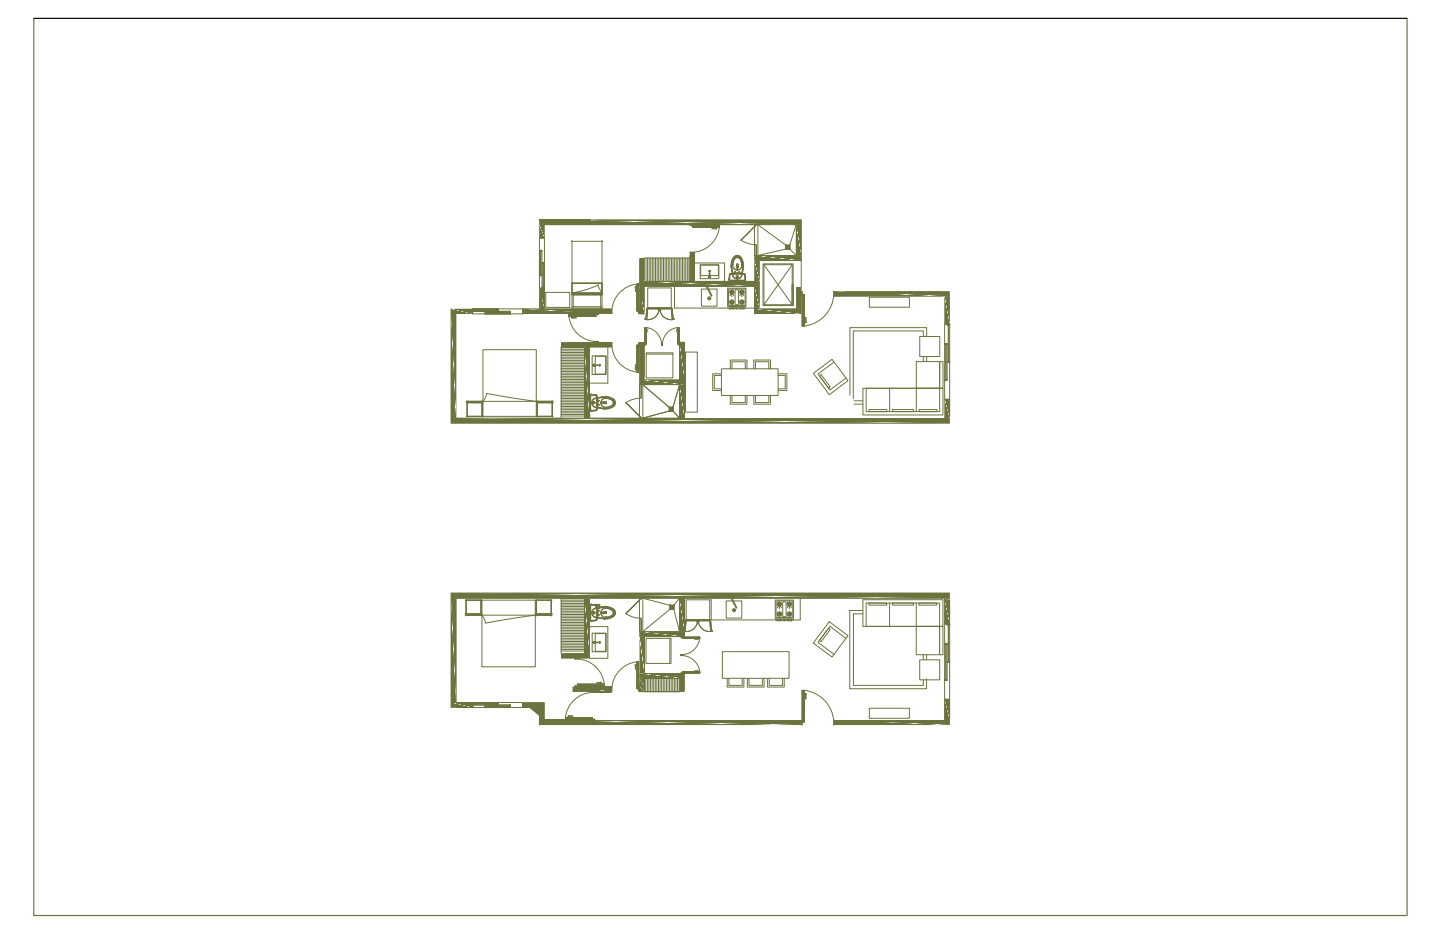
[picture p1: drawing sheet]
<svg xmlns="http://www.w3.org/2000/svg" width="432mm" height="279mm" viewBox="0 0 432 279" stroke-linecap="round" stroke-linejoin="round" font-family="sans-serif">
<!-- layer: Layer 1 -->
<g fill="none" stroke="#6d733e" stroke-width=".3">
<path d="M193.7 77.4v7M194.2 77.4v7M194.7 77.4v7M195.1 77.4v7M195.6 77.4v7M196.1 77.4v7M196.6 77.4v7M197 77.4v7M197.5 77.4v6.9M198 77.4v6.9M198.5 77.4v6.9M199 77.4v6.9"/>
<path d="M199.4 77.4v6.9M199.9 77.4v6.9M200.4 77.4v6.9M200.9 77.4v6.9M201.3 77.4v6.9M201.8 77.4v6.9M202.3 77.4v6.9M202.8 77.4v6.9M203.2 77.4v6.9M203.7 77.4v6.9M204.2 77.4v6.9M204.7 77.4v6.9"/>
<path d="M205.1 77.4v6.9M205.6 77.4v6.9M206.1 77.4v6.9M206.6 77.4v6.9"/>
</g>
<g fill="#6d733e">
<path d="M135.3 92.6l6.5 1.5v-1.5zM135.3 92.6l6.5 1.5h-6.5z"/>
<path d="M135.3 92.6l6.5 1.5v-1.5zM135.3 92.6l6.5 1.5h-6.5z"/>
<path d="M168.3 102.6l15 1.5v-1.5zM168.3 102.6l15 1.5h-15z"/>
<path d="M168.3 102.6l15 1.5v-1.5zM168.3 102.6l15 1.5h-15z"/>
<path d="M203.8 102.6l1.5 11.2v-11.2zM203.8 102.6l1.5 11.2h-1.5z"/>
<path d="M203.8 102.6l1.5 11.2v-11.2zM203.8 102.6l1.5 11.2h-1.5z"/>
<path d="M191.8 102.6l1.5 11.2v-11.2zM191.8 102.6l1.5 11.2h-1.5z"/>
<path d="M191.8 102.6l1.5 11.2v-11.2zM191.8 102.6l1.5 11.2h-1.5z"/>
<path d="M191.8 113.8l13.5 1.5v-1.5zM191.8 113.8l13.5 1.5h-13.5z"/>
<path d="M191.8 113.8l13.5 1.5v-1.5zM191.8 113.8l13.5 1.5h-13.5z"/>
<path d="M283.3 119.7l1.5 5.7v-5.7zM283.3 119.7l1.5 5.7h-1.5z"/>
<path d="M283.3 119.7l1.5 5.7v-5.7zM283.3 119.7l1.5 5.7h-1.5z"/>
<path d="M203.8 115.3l1.5 10.1v-10.1zM203.8 115.3l1.5 10.1h-1.5z"/>
<path d="M203.8 115.3l1.5 10.1v-10.1zM203.8 115.3l1.5 10.1h-1.5z"/>
<path d="M175.3 104.1l1.5 21.3v-21.3zM175.3 104.1l1.5 21.3h-1.5z"/>
<path d="M175.3 104.1l1.5 21.3v-21.3zM175.3 104.1l1.5 21.3h-1.5z"/>
<path d="M135.3 94.1l1.5 31.3v-31.3zM135.3 94.1l1.5 31.3h-1.5z"/>
<path d="M135.3 94.1l1.5 31.3v-31.3zM135.3 94.1l1.5 31.3h-1.5z"/>
<path d="M135.3 125.4l149.5 1.5v-1.5zM135.3 125.4l149.5 1.5h-149.5z"/>
<path d="M135.3 125.4l149.5 1.5v-1.5zM135.3 125.4l149.5 1.5h-149.5z"/>
</g>
<path d="M135.3 92.6v34.3h149.5M136.8 125.4h38.5M176.8 125.4h27M205.3 125.4h78" fill="none" stroke="#6d733e" stroke-width=".3"/>
<g fill="#6d733e">
<path d="M178.5 65.9h61.8zM178.5 65.9h61.8z"/>
<path d="M178.5 65.9h61.8zM178.5 65.9h61.8z"/>
</g>
<path d="M161.8 65.9h15.2zM161.8 65.9h15.2z" fill="#000"/>
<path d="M161.8 65.9h15.2z" fill="none" stroke="#6d733e" stroke-width=".35"/>
<path d="M161.8 65.9h15.2z" fill="none" stroke="#6d733e" stroke-width=".3"/>
<g fill="#6d733e">
<path d="M161.8 65.9l78.5 1.5v-1.5zM161.8 65.9l78.5 1.5h-78.5z"/>
<path d="M161.8 65.9l78.5 1.5v-1.5zM161.8 65.9l78.5 1.5h-78.5z"/>
<path d="M161.8 67.4l1.5 4v-4zM161.8 67.4l1.5 4h-1.5z"/>
<path d="M161.8 67.4l1.5 4v-4zM161.8 67.4l1.5 4h-1.5z"/>
<path d="M238.8 67.4l1.5 9.2v-9.2zM238.8 67.4l1.5 9.2h-1.5z"/>
<path d="M238.8 67.4l1.5 9.2v-9.2zM238.8 67.4l1.5 9.2h-1.5z"/>
<path d="M226.3 76.6l14 1.5v-1.5zM226.3 76.6l14 1.5h-14z"/>
<path d="M226.3 76.6l14 1.5v-1.5zM226.3 76.6l14 1.5h-14z"/>
<path d="M226.3 78.1l1.5 6.3v-6.3zM226.3 78.1l1.5 6.3h-1.5z"/>
<path d="M226.3 78.1l1.5 6.3v-6.3zM226.3 78.1l1.5 6.3h-1.5z"/>
<path d="M206.8 75.9l1.5 8.5v-8.5zM206.8 75.9l1.5 8.5h-1.5z"/>
<path d="M206.8 75.9l1.5 8.5v-8.5zM206.8 75.9l1.5 8.5h-1.5z"/>
<path d="M191.8 77.4l1.5 7v-7zM191.8 77.4l1.5 7h-1.5z"/>
<path d="M191.8 77.4l1.5 7v-7zM191.8 77.4l1.5 7h-1.5z"/>
<path d="M191.8 84.4l36 1.5v-1.5zM191.8 84.4l36 1.5h-36z"/>
<path d="M191.8 84.4l36 1.5v-1.5zM191.8 84.4l36 1.5h-36z"/>
<path d="M250.3 87.4l34.5 1.5v-1.5zM250.3 87.4l34.5 1.5h-34.5z"/>
<path d="M250.3 87.4l34.5 1.5v-1.5zM250.3 87.4l34.5 1.5h-34.5z"/>
<path d="M238.8 86.1l1.5 6.5v-6.5zM238.8 86.1l1.5 6.5h-1.5z"/>
<path d="M238.8 86.1l1.5 6.5v-6.5zM238.8 86.1l1.5 6.5h-1.5z"/>
<path d="M226.3 85.9l1.5 6.7v-6.7zM226.3 85.9l1.5 6.7h-1.5z"/>
<path d="M226.3 85.9l1.5 6.7v-6.7zM226.3 85.9l1.5 6.7h-1.5z"/>
<path d="M161.8 86.4l1.5 6.2v-6.2zM161.8 86.4l1.5 6.2h-1.5z"/>
<path d="M161.8 86.4l1.5 6.2v-6.2zM161.8 86.4l1.5 6.2h-1.5z"/>
<path d="M226.3 92.6l14 1.5v-1.5zM226.3 92.6l14 1.5h-14z"/>
<path d="M226.3 92.6l14 1.5v-1.5zM226.3 92.6l14 1.5h-14z"/>
<path d="M191.8 85.9l1.5 8.2v-8.2zM191.8 85.9l1.5 8.2h-1.5z"/>
<path d="M191.8 85.9l1.5 8.2v-8.2zM191.8 85.9l1.5 8.2h-1.5z"/>
<path d="M156.8 92.6l26.5 1.5v-1.5zM156.8 92.6l26.5 1.5h-26.5z"/>
<path d="M156.8 92.6l26.5 1.5v-1.5zM156.8 92.6l26.5 1.5h-26.5z"/>
<path d="M283.3 88.9l1.5 8.3v-8.3zM283.3 88.9l1.5 8.3h-1.5z"/>
<path d="M283.3 88.9l1.5 8.3v-8.3zM283.3 88.9l1.5 8.3h-1.5z"/>
</g>
<path d="M161.8 71.4h1.5M283.3 88.9v8.3M284.8 88.9v8.5M283.3 119.7v5.7M284.8 108.4v.3M284.8 119.7v5.2" fill="none" stroke="#6d733e" stroke-width=".3"/>
<path d="M161.8 86.4h1.5l-1.5 6.2z" fill="#6d733e"/>
<path d="M161.8 65.9v5.5M163.3 67.4v4M136.8 94.1h5M145.4 94.1h.3M163.3 86.4v6.2h20M191.8 94.1h1.5" fill="none" stroke="#6d733e" stroke-width=".3"/>
<path d="M156.8 94.1l26.5-1.5v1.5z" fill="#6d733e"/>
<path d="M136.8 94.1v31.3M168.3 104.1h7v21.3M176.8 104.1v21.3" fill="none" stroke="#6d733e" stroke-width=".3"/>
<g fill="#6d733e">
<path d="M168.3 102.6h15v1.5h-15z"/>
<path d="M191.8 102.6h1.5v11.2l-1.5 1.6z"/>
</g>
<path d="M193.3 85.9v8.2" fill="none" stroke="#6d733e" stroke-width=".3"/>
<path d="M191.8 77.4h1.5v7l-1.5 9.7z" fill="#6d733e"/>
<path d="M193.3 84.4h13.5M193.3 85.9h33M208.3 84.4h18" fill="none" stroke="#6d733e" stroke-width=".3"/>
<g fill="#6d733e">
<path d="M206.8 75.9h1.5v8.5h-1.5z"/>
<path d="M163.3 65.9h13.7zM177 65.9h1.5zM178.5 65.9h61.8z"/>
</g>
<path d="M163.3 67.4h75.5M226.3 76.6v7.8M227.8 78.1v14.5h11M226.3 85.9v8.2h14M191.8 115.3h12M193.3 113.8h10.5v-11.2h1.5v22.8M203.8 115.4v10" fill="none" stroke="#6d733e" stroke-width=".3"/>
<path d="M238.8 86.1h1.5v8l-1.5-1.5z" fill="#6d733e"/>
<path d="M226.3 76.6h12.5M227.8 78.1h12.5M250.3 88.9h33" fill="none" stroke="#6d733e" stroke-width=".3"/>
<path d="M250.3 87.4h34.5l-34.5 1.5z" fill="#6d733e"/>
<g fill="none" stroke="#6d733e" stroke-width=".3">
<path d="M171.3 72.3h9.5M171.5 72.1v20.5M180.5 72.1v20.5M193.3 77.4h13.5M206.9 67.5l1.1-.1 .1 .2h-1.2zM206.9 75.6l1.2 .2-1.1 .1zM207.6 68.1h.1M207.6 67.7l.1 .3zM207.6 67.6h.1M207.7 68.1h.1M207.7 67.6h8zM207.7 67.7l.5 .3"/>
<path d="M207.7 68.1h8zM208.2 67.7v.2M208.2 68h.1M208.2 67.7v.3M208.2 67.7l-.5 .3M208.2 67.7h.1M208.3 78.8h9v5.6M210 79.4h5.6v4.1h-5.6zM213.5 68.4l1.4 .1-.2 .2zM214.4 68.1l.7 .1zM214.6 68.2v.2M214.8 68.2v.2"/>
<path d="M215.1 67.7v.3M215.1 67.7l.6 .3-8.1 .1h8.1M215.1 67.8v.1M215.1 67.7h.1M215.1 68h.1M215.6 67.7l.1 .3zM215.7 68.1a8.5 8.5 0 0 1-8.1 7.5M215.7 67.6h-8.1l8.1 .1-.6 .3M215.7 67.6v.5M219.2 79.7l.4 2.4zM219.2 79.9a2.59 2.59 0 0 1 2-3.3 2.39 2.39 0 0 1 1.8 2.6l-.1 .7M219.3 79.7l.3 2.2"/>
<path d="M219.3 79.7a2.46 2.46 0 0 1 1.8-3 1.87 1.87 0 0 1 1.7 2v1M219.3 79.7h.1M219.7 79.4a1.37 1.37 0 0 0 1.4 1.5 1.37 1.37 0 0 0 1.3-1.5M219.7 79.4h.1M219.7 79.2v.2M219.7 79.3h.1M220.3 77.5l-.6 1.7M220.3 77.5a.93 .93 0 0 1 1.5 0M220.4 77.3l.5-.3a1.51 1.51 0 0 1 1.5 1.7 1.55 1.55 0 0 1-1.3 2.3 1.55 1.55 0 0 1-1.4-2.3zM220.9 79.4l-.1 .8 .3 .1M220.9 79.4h.1M221.1 79.3h.1"/>
<path d="M221.1 79.4l-.3 .7 .3 .2M221.1 79.3l-.3 .8M221.1 79.3l-.2 .1M221.1 79.4l.2 .7-.2 .2M221.1 79.4h.1M221.1 79.3l.2 .8M221.1 79.3l.2 .1M221.3 79.4h.1M221.3 79.4l.1 .8-.3 .1M221.7 77.4l-.4-.1a1.24 1.24 0 0 0-1.5 1.3l-.1 .7M221.7 77.4l.5 .8 .2 1.1M221.8 77.5l.6 1.7"/>
<path d="M222.2 72l2.5 1.1 2.1 .2M222.4 79.2v.2M222.4 79.3h.1M222.4 79.4h.1M222.8 79.7l-.3 2.2M222.8 79.7h.1M223 79.7l-.5 2.4zM226.3 67.4v9.2M226.7 73.4l.1 3.2zM226.8 67.4l-4.6 4.6zM228.8 79.1h9v12.5h-9zM229.1 79.4h8.5v11.9h-8.5z"/>
<path d="M229.1 79.4l8.5 11.9M235.7 74.6l.1 .1M235.7 73.6v1zM235.7 74.6h.1M235.7 73.6l-8.4-6.2v9.2l8.4-2M235.7 74.6h1.1M235.7 73.6h1.1M235.8 73.5l-.1 .1M235.8 74.6l1 .1zM235.8 73.6h.1M235.8 74.6h.1M235.8 73.6l-.1 1"/>
<path d="M235.8 74.6h1M235.8 73.6h-.1M235.8 73.7h.1M235.8 74.5h.1M235.8 74.5v.1M235.8 73.6v.1M235.9 74h.1M235.9 74.3h.1M235.9 73.9v.1M235.9 73.9h.1M235.9 74.1v.1M235.9 74v.1"/>
<path d="M236 73.9h.1M236 73.9l-.1 .1M236 74.1v.1M236 74.4h.1M236 74v.1M236 74.3h.1M236 73.9v.1M236 74.2v.1M236 74.1l-.2 .1h.2M236 74.3h-.1M236 73.8v.1M236.1 74h.3"/>
<path d="M236.1 73.8v.1M236.1 74.2h.3M236.1 74.4h.1M236.1 74.4h.3M236.1 73.8l.3 .1M236.1 74.5h.1M236.1 74.5h.3M236.1 73.7h.3M236.2 73.8l-.2 .1M236.3 73.8l.2 .1M236.4 74.4h-.3M236.4 74.5h.1"/>
<path d="M236.4 73.7h-.3M236.4 74.5h-.3M236.4 74.2h-.3M236.4 74h-.3M236.4 73.8v.1M236.4 74.4h.1M236.4 73.9h-.3M236.5 73.9v.1M236.5 73.9h.1M236.5 74.3h.1M236.5 74.4h.1M236.5 74.1v.1"/>
<path d="M236.5 74v.1M236.5 74.2v.1M236.5 74.1l.2 .1h-.2M236.5 73.8l.1 .1M236.5 74h.2h-.2M236.6 74.1l-.1 .1M236.6 74h.1M236.6 74.3h.1M236.6 74.3h-.1M236.6 74h-.1M236.6 74.1v.2M236.7 74.5h.1"/>
<path d="M236.7 74.6h.1M236.7 74.5v.1M236.7 73.6v.1M236.7 73.6h.1M236.7 73.7h.1M236.8 73.6h.1M236.8 74.6h.1M236.8 73.6h-1h1M236.8 74.6h-1M236.8 73.6v1M236.8 74.6h-.1M236.8 73.6v1z"/>
<path d="M236.8 73.6l2-6.2v9.2l-2-2M236.8 74.6v-1v1M237.6 79.4l-8.5 11.9M240.3 65.9v12.2M156.8 92.6h5M163.7 87.6l7.1 .1v4.5l-7.2-.1zM170.6 94.8a8.5 8.5 0 0 0 8.1 7.6M170.6 94.4l.1 .3zM170.6 94.4h8.1l-8.1-.1v.5M170.6 94.8h8zM170.6 94.7h8.1l-8.1 .1M171.2 94.5v.1"/>
<path d="M171.2 94.4v.3l-.5-.3M171.2 94.4l-.5 .3M171.2 94.8l.7 .1zM171.3 92.3h9.5M171.4 84.9h9.3M171.4 84.8h9.3M171.4 88.3h9.3M171.4 88.2h9.3M171.4 87.9h9.3M171.4 87.8h9.3M171.4 95.2h1.4v.1l-1.2 .1zM171.5 95v.2"/>
<path d="M171.5 84.9h9v2.9h-9zM171.6 92h8.8M171.6 88.4h8.8M171.7 95v.2M171.9 88.2v4M178.1 94.4v.3M178.1 94.4v.1M178.1 94.4l.5 .3M178.1 94.5v.2M178.1 94.5h.1M178.2 94.2l1.1-.1 .1 .3zM178.6 94.4l.1 .3z"/>
<path d="M178.6 94.4l-.5 .3M178.7 94.8l-.1 .1M178.7 94.3v.1M179.3 85.4l1.2 2.4M179.4 85.5l-3.4 1.3-4.5 1M180.1 88.2v4M183.4 92.7l.1 1.3-.2-.2zM190.5 86h.2v1.3zM190.7 86.2h.2M190.7 86h.2M190.9 85.8l.1 .7zM191 93.2h.1"/>
<path d="M191 85.2a8.5 8.5 0 0 0-7.5 8M191 85.2v7.9zM191 85.2h.5v8l-.1-8M191 85.2v8l.1-8M191.1 92.7h.3M191.1 93.2h.3zM191.1 85.2h.3zM191.1 92.7l.3 .5M191.1 85.2l.3 .5M191.2 85.7h-.1M191.3 85.7h-.1M191.3 85.7h.1"/>
<path d="M191.4 92.7h.1M191.4 92.7l-.3 .5M191.4 85.2l-.3 .5h.3M191.4 85.7h-.1M191.5 93.2h.1M191.5 92.7l.3 .2-.1 1.1h-.2zM193.4 95.6l.2 .2M193.4 98.2v4.9zM193.4 98.2h.3M193.4 95.5h.1M193.4 98.2v5l.1-5 .2 .3M193.5 98.2h.2z"/>
<path d="M193.5 98.5h.2M193.5 98.5h.1M193.5 95.5h.2M193.6 98.5h.1M193.7 95.6l.1 .2M193.7 98.2v5v-5l-.2 .3M193.7 98.2a5.2 5.2 0 0 1 4.7 4.9M193.7 98.2v4.9zM193.7 98.6l.1 .4zM193.7 94.9v.8M193.8 94.5l-.1 .4M193.8 98.8h.1"/>
<path d="M193.8 94v.5M193.8 93.7v.3M193.9 93.3l-.1 .3M193.9 93v.3M193.9 98.7l.1 .8-.2-.8M193.9 95.8h.1M193.9 92.7v.3M194 95.5l-.1 .3M194 95.3v.1M194 94.8v.5M194 94.7v.1M194 92.4l-.1 .2"/>
<path d="M194 94.4v.3M194.1 92.4l.1 .1M194.1 94l-.1 .4M194.1 93.6v.4M194.2 92.5l-.1 1.1M194.2 86.3h7.1v6h-7.1zM194.3 92.3h6.9M194.4 95.8h-.3M194.4 95.8h.1M195 95.8h-.5M195.1 95.7l-.1 .1M195.2 95.7h.1"/>
<path d="M195.7 95.5l-.4 .2M195.8 95.4l-.1 .1M195.9 95.4h.1M196.2 95.3l-.3 .1M196.5 95l-.3 .2M196.7 94.8l-.2 .2M197 94.4l-.3 .4M197.4 93.8l-.4 .6M197.4 92.7h.2v.3h-.2zM197.4 93.8h.1M197.5 93.5l-.1 .2M197.6 93.2l-.1 .3"/>
<path d="M197.7 92.7h-3.5v-.3h3.5l-.1 .8M197.7 92.5h.1M197.8 92.4h3.5v.3h-3.5zM197.8 92.4l.1 .1M197.9 92.7v.1M197.9 92.8v.3M197.9 92.7h.2v.3h-.2zM197.9 93.1l.1 .4M198 93.5l.1 .1M198.1 93.6l.1 .3M198.2 93.9l.1 .1M198.3 94v.1"/>
<path d="M198.3 94.1l.1 .2M198.5 94.4h.1M198.5 94.4l.1 .1M198.6 94.5v.1M198.6 94.6h.1M198.7 94.7h.1M198.8 94.7v.1M198.8 94.8h.1M198.9 94.9l.1 .1M199 95h.1M199.1 95.1l.3 .2M199.5 95.3l.4 .2"/>
<path d="M199.9 95.5v.1M200 95.6h.1M200.1 95.6h.1M200.1 95.7l.4 .1M200.5 95.8h.3M200.9 95.8h.1M201 95.8h.1M201.2 95.8h.2M201.3 92.5v.3M201.3 92.9l.1 .3M201.4 93.2v.4M201.4 92.4l-.1 .1"/>
<path d="M201.4 92.4h.1M201.4 93.6l.1 .8M201.4 95.8h.2M201.5 94.4v.3M201.5 92.4l.1 .5M201.5 94.7v.4M201.5 95.1l.1 .3M201.6 95.5v.3l.3-.1M201.6 92.9v.1M201.6 93v.3M201.6 93.3l.1 .4M201.7 93.8v.2"/>
<path d="M201.7 94v.1M201.7 94.1v.4M201.7 94.5l.1 .3M201.8 94.8v.3M201.8 95.2v.5M201.9 95.7v.1M202 95.5l-.1 .2M202.1 95.5h-.1M202.1 95.5h.1M202.1 95.6l-.2 .2M202.3 85.9v6.5h24M203.1 98.8h.1"/>
<path d="M203.1 98.7l-.1 .8 .2-.8M203.2 98.6l.1 .4zM203.3 98.2a5.2 5.2 0 0 0-4.7 4.9M203.3 98.2h.3M203.3 98.2v4.9zM203.3 98.2v5l.1-5 .1 .3M203.4 98.2h.1zM203.4 98.5h.1M203.5 98.5h-.1M203.6 98.2v5l-.1-5-.1 .3M203.6 98.2v4.9zM211.9 86.1l.3-.2 1.3 2.8-.2 .1z"/>
<path d="M212.2 86.7h-1.9v5.1h4.7v-5.1h-2.4M212.6 82.8l-.2 .3 .3 .3 .3-.1v-.4M212.6 82.6h-2.5v-3.1h5.3v3.1h-2.5M212.6 82.9v-1.1h.3v1.1M212.9 82.8l.1 .1M213 82.7v.5zM218.2 86.4h5.5v5.5h-5.5zM218.4 86.8v4.7M218.6 83.9l.3 .3M218.6 86.6h4.7M218.6 87.6h.6M218.6 90.6h.6"/>
<path d="M218.6 91.6h4.7M218.6 83.8l.3 .4M218.6 83.8v.1M218.6 83.8h.1M218.7 92.4v.2h.5v-.2M218.7 82.4l.3-.3 1.8-.1 2.3 .1 .3 .3M218.8 82.4h.1M218.8 82.4l-.2 1.4M218.8 90l.5 .5M218.8 87l.5 .5M218.9 84.2h.1M218.9 84.2h4.4"/>
<path d="M219 92.4v.2M219.3 90.7l-.5 .5M219.3 87.8l-.5 .9M219.4 86.8v.6M219.4 87.8v1.2M219.4 89.7v.7M219.4 90.8v.7M219.6 90.7l.4 .5M219.6 87.8l.4 .9M219.6 92.4v.2h.5v-.2M219.6 82.3l-.7 .1M219.6 87.6h.7"/>
<path d="M219.6 90.6h.7M219.6 82.2a1.44 1.44 0 0 0 1.5 1.5 1.44 1.44 0 0 0 1.4-1.5M219.6 81.9l.1 .2M219.7 82.2a1.4 1.4 0 0 0 1.4 1.4 1.4 1.4 0 0 0 1.4-1.4M219.7 82.1l-.1 .2M219.7 82.2a1.35 1.35 0 0 0 1.4 1.4 1.35 1.35 0 0 0 1.3-1.4M219.7 82.1h2.7M219.7 82.2h2.7M219.7 82.2v.1M219.7 81.9h2.7M219.7 81.9l.1 .1M219.7 81.9a4.6 4.6 0 0 1 .7-4.9 1.45 1.45 0 0 1 2.1 1.3l.2 1.1-.3 2.5"/>
<path d="M219.7 81.9h.1M219.8 82l-.1 .1M219.8 82v.1M219.8 92.4v.2M219.9 82.1h2.4M220 90l-.4 .5M220 87l-.4 .5M220.4 87v4.3M220.5 86.9h.8M220.5 91.3h.8M220.7 92.4v.2h.5v-.2M220.8 82h.5"/>
<path d="M220.8 80.1h.1M220.8 80.1l.3 .2M220.8 83.1l.3-.4 .2 .4M220.8 83.1l.3 .1 .2-.1M220.8 83.1h.5M220.9 92.4v.2M221 80.3h.1M221 80.3l.1-.6v.6M221.1 80.3h.1M221.2 80.3h-.1M221.3 80.1h.1M221.3 80.1l-.2 .2"/>
<path d="M221.4 87v4.3M221.6 87.6h.6M221.6 90.6h.6M221.6 80.8h-1M221.8 92.4v.2h.5v-.2M221.8 90l.5 .5M221.8 87l.5 .5M222 92.4v.2M222.3 90.7l-.5 .5M222.3 87.8l-.5 .9M222.4 82h.1M222.4 82v.1"/>
<path d="M222.4 81.9v.1M222.4 81.9h.1M222.4 86.8v.6M222.4 87.8v1.2M222.4 89.7v.7M222.4 90.8v.7M222.4 82.2l.1 .1M222.4 82.1l.1 .2M222.5 81.9v.2M222.5 82.3h.7l.1 1.7h-4.4v-1.6M222.6 90.7l.4 .5M222.6 87.8l.4 .9"/>
<path d="M222.6 87.6h.7M222.6 90.6h.7M222.9 92.4v.2M223 87l-.4 .5M223 90l-.4 .5M223.1 92.4v.2h-.5v-.2M223.3 84.2h.1M223.4 82.4l-.8-.3h-3.6l-.2 .3-.2 1.5M223.4 82.4l.1 1.5M223.4 82.4h.1M223.4 82.4l.2 1.4M223.4 86.8v4.7"/>
<path d="M223.5 83.8l-.2 .3h-4.4l-.3-.3M223.6 83.8l-.3 .4M223.6 83.8h.1M237.5 85.3h.4v6.2h-.4zM240.4 87.4h.2l-.1 1.5-.2-.2zM240.5 88.3h.1M240.5 88.3v9.4zM240.5 97.7h.6M240.6 88.2v.1M240.6 97.7v-9.5l.1 9.5M240.7 88.9h.3M240.7 88.3l.3 .6"/>
<path d="M240.7 97.1l.3 .6M240.7 97.1h.3M240.7 88.9h.2M240.7 88.2l.3 .1zM240.7 97.7h.3zM240.8 97.1h-.1M240.8 97.1h.1M240.9 88.9h.1M241 88.9h.1M241 97.7v-9.5l.1 9.5M241 88.3l-.3 .6M241 97.1l-.3 .6"/>
<path d="M241 97.1h-.1M241 97.1h.1M241.1 88.3h.1M241.1 96.2l.1 .8zM241.1 88.2l.1 .1M241.3 96.5h.2M241.3 96.7h.2M241.5 95.2h.2l.1 1.4-.2 .2zM249.9 87.4l.4 .1-.2 1.4zM250 88.3a9.9 9.9 0 0 1-8.9 9.4M260.7 89.1h12v3h-12zM283.3 97.2h1.5l-.8 .2 .8-.2v22.5h-1.5z"/>
<path d="M284 97.2h.8v.2h-.8zM284 97.2l.8 .2M284.3 97.4v11M284.4 97.4v11M144.8 104.8h16v20h-16zM168.3 104.1v21.3M168.3 104.2h6.9M168.3 104.7h6.9M168.3 105.2h6.9M168.3 105.7h6.9M168.3 106.1h6.9M168.3 106.6h6.9"/>
<path d="M168.3 107.1h6.9M168.3 107.6h6.9M168.3 108h6.9M168.3 108.5h6.9M168.3 109h6.9M168.3 109.5h6.9M168.3 110h6.9M168.3 110.4h6.9M168.3 110.9h6.9M168.3 111.4h6.9M168.3 111.9h6.9M168.3 112.3h6.9"/>
<path d="M168.3 112.8h6.9M168.3 113.3h6.9M168.3 113.8h6.9M168.3 114.2h6.9M168.3 114.7h6.9M168.3 115.2h6.9M168.3 115.7h6.9M168.3 116.1h6.9M168.3 116.6h6.9M168.3 117.1h7M168.3 117.6h7M168.3 118.1h7"/>
<path d="M168.3 118.5h7M168.3 119h7M168.3 119.5h7M168.3 120h7M176.9 118.5h.1M176.9 118.5v4.5M177.1 118.3l1.7 .2 .2 .2v3.5l-.3 .8-1.7 .1zM177.3 118.2l-.4 .3M177.3 118.3l1.5 .1M177.3 118.3h.1M177.6 106.7h4.2v5.6h-4.2zM177.9 109.7l.5 .1z"/>
<path d="M178.2 102.4l1.2-.1v.2l-1.1 .1zM178.2 109.4h1.1v.2h-1.1M178.3 109.6l-.1 .1M178.3 109.4l-.3-.3-.3 .3 .1 .3h.4M178.5 109.4v-2.6h3.1v5.3h-3.1v-2.5M178.8 118.4l.2 .3 .1 1.8-.1 2.3-.2 .3M178.8 118.4h.1M178.9 119.3a1.44 1.44 0 0 0-1.5 1.4 1.44 1.44 0 0 0 1.5 1.5M178.9 119.3l-.1-.7-1.7-.1 .1 4.6M178.9 119.3l.1 2.8M178.9 119.4a1.35 1.35 0 0 0-1.4 1.3 1.35 1.35 0 0 0 1.4 1.4 1.35 1.35 0 0 1-1.4-1.4 1.35 1.35 0 0 1 1.4-1.3v2.8M179 119.3l2.4-.4-2.3 .4h.1"/>
<path d="M179.1 119.4v.1M179.1 119.6v2.3M179.1 119.5h.1M179.2 119.3l.1 .1M179.3 119.4v2.7M179.3 119.4a4.6 4.6 0 0 1 4.8 .7 1.43 1.43 0 0 1-1.3 2.1l-1.1 .2-2.4-.3M179.3 119.4l-.2 .1M180.5 119.8a2.36 2.36 0 0 1 3.6 .8 1.51 1.51 0 0 1-1.7 1.5 1.54 1.54 0 0 1-1.9-.4 1.54 1.54 0 0 1 0-1.9zM181.2 118.9a2.61 2.61 0 0 1 3.3 2 2.37 2.37 0 0 1-2.6 1.7h-.7M181.4 119a2.48 2.48 0 0 1 3 1.7 2.01 2.01 0 0 1-2.2 1.8h-.8M181.4 119h.1M181.4 119l-2.2 .3"/>
<path d="M181.7 119.4h.1M181.8 119.4a1.7 1.7 0 0 1 2.1 1.3 1.45 1.45 0 0 1-1.7 1.4h-.4M181.9 119.4a1.38 1.38 0 0 0-1.7 1.3 1.38 1.38 0 0 0 1.5 1.4M181.9 119.4l.3 .1a1.58 1.58 0 0 1 1.8 1.2v.1M181.9 119.4h.1M182.3 104.1v10.8h-5.5M183.4 102.7h.1v1.3l-.2-.2zM183.5 103.5a8.5 8.5 0 0 0 7.5 8M190.5 109.4l.1 1.3zM190.7 110.5h.2M190.7 110.7h.2M190.9 110.3l.1 .6z"/>
<path d="M191 103.6v7.9zM191 111.5h.5v-8l-.1 8M191 103.5h.1M191 111.5v-8l.1 8M191.1 104h.3M191.1 111h.3M191.1 103.5h.3zM191.1 111.5h.3zM191.1 103.5l.3 .5M191.1 111l.3 .5M191.1 111h.1M191.1 104h.1"/>
<path d="M191.2 104l-.1 .1M191.2 111h.1M191.2 104v.1M191.3 104l-.1 .1M191.3 111h.1M191.3 104v.1M191.4 104l-.1 .1M191.4 111h.1M191.4 103.5l-.3 .5M191.4 111l-.3 .5M191.4 104v.1M191.5 102.7l.3 .2-.1 1.1z"/>
<path d="M191.5 103.5h.1M191.6 103.5h-.1M191.8 115.4v10M192.2 115.4l.1 4zM192.3 119.4l-2.1 .2-2.5 1.1M193.3 102.9l.1 .7h-.1zM193.4 103.1v.1M193.5 103.1l.2 .1zM193.5 102.8h.2M193.5 102.8l.2 .3M193.5 102.8h.1M193.6 102.8h-.1"/>
<path d="M193.7 102.8h-.2M193.7 102.8h-.1M193.7 102.8l-.2 .3M193.7 103.1h.1M193.7 103.2h.1M193.8 106.1h8M193.8 105.8h8v7.5h-8zM198.4 102.9l.1 .7zM198.6 102.9l.1 .7h-.2zM203.3 103.2h.1M203.3 103.1h.1M203.4 103.1l.1 .1z"/>
<path d="M203.4 102.8h.1M203.4 102.8l.1 .3M203.5 102.8h.1M203.5 102.8l-.1 .3M203.6 103.2h.1M203.6 102.9l.1 .7zM203.8 115.4l-2 6.7M205.5 105.6h3.6v18h-3.6zM216.3 112.6h-2.1v4h2.1M216.3 112.1h-2.6v5h2.6M216.3 110.6h17v8h-17zM219 118.6v2.6h5v-2.6"/>
<path d="M219 110.6v-2.7h5v2.7M219.5 118.6v2.1h4v-2.1M219.5 110.6v-2.2h4v2.2M226 118.6v2.6h5v-2.6M226 110.6v-2.7h5v2.7M226.5 118.6v2.1h4v-2.1M226.5 110.6v-2.2h4v2.2M233.3 112.6h2.2v4h-2.2M233.3 112.1h2.7v5h-2.7M243.9 111.9l5.6-4.2 4.8 6.4-5.6 4.2zM245.7 112.7l.5-.4 2.8 3.7-.5 .3zM250.1 108.5l-4.8 3.6 3.6 4.8 4.8-3.6"/>
<path d="M258.8 116.4h24v8h-24zM259.7 116.4h22.1v7h-22.1zM274.8 108.4h7v8h-7zM275.8 100.9h6v6h-6zM276.9 100.9v-1.7h-21v20.3M276.9 106.9v1.5M277.9 100.9v-2.7h-23v20.3M277.9 106.9v1.5M281.8 108.4h1v8h-1zM283.3 103h.7v.3h-.7zM283.3 113.8h.7v.2h-.7zM283.3 103l.7 .3v10.5l-.7 .2"/>
<path d="M283.3 113.8l.7 .2M283.6 103.3v10.5M283.7 103.3v10.5M284 108.4h.8v.3h-.8zM284 108.4l.8 .3M284 103l-.7 .3M284.8 108.4l-.8 .3M139.8 120.8h5M139.8 120.7h5M139.8 120.3h26.1M139.8 120.4h5M139.8 124.8h5"/>
<path d="M140.1 120.3h4.5v4.5h-4.5zM140.1 120.1v5M144.6 120.1v5M160.8 120.3l-14.9-2.4-.5 1.6-.6 .8M160.8 120.8h5.1M160.8 120.7h5.1M160.8 120.4h5.1M160.8 124.8h5.1M161.1 120.3h4.5v4.5h-4.5zM161.1 120.1v5M165.6 120.1v5M168.3 120.4h7"/>
<path d="M168.3 120.9h7M168.3 121.4h7M168.3 121.9h7M168.3 122.3h7M168.3 122.8h7M168.3 123.3h7M168.3 123.8h7M168.3 124.2h7M168.3 124.7h7M176.6 124.8v-.4l.1 .4 .2-.4v.4M176.9 123l.4 .2M176.9 123h.1"/>
<path d="M177.3 123.3h.1M178 120.5v.5M178.8 123.1h.1M178.8 123.1l-1.5 .2M178.9 122.2l-.1 .7-1.6 .2M179 122.1l-.1 .1M179 122.1l.2 .1M179 122.2l2.4 .4zM179.1 122h.1M179.1 120.5v.5M179.1 122l.2 .1M179.1 122v.1"/>
<path d="M179.2 122.2l2.2 .3M179.3 122.1l-.1 .1M180.4 120.2v1.1M180.8 120.8l.2 .2h.7M180.8 120.7l.2-.2h.8v.2M180.8 120.8h.1M180.8 120.7v.1M180.8 120.8l.2 .2M180.8 120.7h.6l-.6 .1M180.8 120.8l.1 .1M180.8 120.7l.2-.2 .6 .1 .1 .2-.7 .2-.2-.2M180.9 120.6l-.1 .1"/>
<path d="M181 121h.1M181 120.5h.1M181 120.5l-.2 .2M181 120.5l.8 .2M181.4 122.5h.1M181.7 120.8h.1M181.7 121h.1M181.7 122.1h.1M181.8 120.7v.1M181.8 120.8l-.8 .2M181.8 120.7h.1M181.8 120.8h.1"/>
<path d="M181.8 120.8l-.1 .2M181.9 122.1h-.2M181.9 122.1h-.1M184 120.9a1.92 1.92 0 0 1-2.1 1.2M184 120.8v.1M187.7 120.8l4.6 4.6zM200.7 123.2h.1M200.7 122.2v1zM200.7 122.1l-7.9-6.7v10l7.9-2.2M200.7 123.2v-1v1M200.7 123.2h1.1M200.7 122.2h1.1"/>
<path d="M200.7 123.1l.1 .1M200.8 122.1l-.1 .1M200.8 122.2h.1M200.8 122.1h1h-1M200.8 123.2h1h-1M200.8 122.1h1zM200.8 123.2h1zM200.8 122.1v1.1M200.8 122.2h-.1M200.8 123.1h.1M200.8 122.3h.1M200.8 123.1v.1"/>
<path d="M200.8 122.2v.1M200.9 122.7h.1M200.9 122.8h.1M200.9 122.8l.1 .1zM200.9 122.5h.1M200.9 122.7v.1M200.9 122.6h.1M201 122.9h.1M201 122.5h-.1M201 122.7v.1M201 122.4h.1M201 122.6h.1"/>
<path d="M201 123h.1M201 122.8h.1M201 122.8v.1M201 122.5l-.2 .1h.2M201 122.5h.1M201 122.7h.1M201.1 122.5h.1M201.1 122.7h.1M201.1 122.9h.1M201.1 122.9h.3zM201.1 122.3h.1M201.1 122.4h.1"/>
<path d="M201.1 122.4h.3M201.1 122.7h.3M201.1 122.5h.3M201.2 122.4h-.1M201.3 122.4h.1M201.4 122.9h-.3M201.4 122.3h-.3M201.4 122.8v.1M201.4 122.6h.1M201.4 122.4h.1M201.4 122.3h.1M201.4 122.4h-.3"/>
<path d="M201.4 123l-.3 .1 .3-.1M201.4 122.8h-.3l.3 .1M201.4 122.6h-.3h.3M201.4 122.5h.1M201.4 122.7h.1M201.4 123h.1M201.5 122.4h.1M201.5 122.9h.1M201.5 122.7h.1M201.5 122.5h.1M201.5 122.8h.1M201.5 122.6h.1"/>
<path d="M201.5 122.8v.1M201.5 123h.1M201.5 122.6h.2h-.2M201.5 122.7h.2M201.6 122.7l-.1 .1M201.6 122.5h.1M201.6 122.9h.1M201.6 123h.1M201.6 122.8l-.1 .1M201.6 122.7v.1M201.7 123.1h.1M201.7 122.2v.1"/>
<path d="M201.7 122.7h.1M201.7 122.2h.1M201.7 122.3h.1M201.8 122.1v.1M201.8 122.1h.1M201.8 123.2h.1M201.8 122.2h.1M201.8 123.1l-.1 .1M201.8 122.2v1M201.8 122.2v1zM201.8 123.2l2 2.2M201.8 123.2v-1v1"/>
<path d="M256.1 121.2h2.7M256.1 120.2h2.7M260.6 122.8h5.3v.6h-5.3zM267.6 122.8h6.3v.6h-6.3zM275.6 122.8h5.3v.6h-5.3z"/>
<circle cx="207.6" cy="68.1" r=".03"/>
<circle cx="207.6" cy="67.6" r=".03"/>
<circle cx="235.8" cy="73.7" r=".06"/>
<circle cx="235.8" cy="74.6" r=".06"/>
<circle cx="236.7" cy="73.7" r=".06"/>
<circle cx="236.7" cy="74.6" r=".06"/>
<circle cx="178.7" cy="94.3" r=".03"/>
<circle cx="178.7" cy="94.8" r=".03"/>
<circle cx="191" cy="93.2" r=".03"/>
<circle cx="191.5" cy="93.2" r=".03"/>
<circle cx="212.7" cy="89.4" r=".47"/>
<circle cx="212.7" cy="89.4" r=".28"/>
<circle cx="212.8" cy="81.3" r=".24"/>
<circle cx="212.8" cy="83.1" r=".24"/>
<circle cx="212.8" cy="81.3" r=".19"/>
<circle cx="219.4" cy="90.6" r=".5"/>
<circle cx="219.4" cy="87.6" r=".5"/>
<circle cx="219.4" cy="87.6" r=".6"/>
<circle cx="219.4" cy="90.6" r=".6"/>
<circle cx="219.4" cy="90.6" r=".3"/>
<circle cx="219.4" cy="87.6" r=".3"/>
<circle cx="219.4" cy="90.6" r=".2"/>
<circle cx="219.4" cy="87.6" r=".2"/>
<circle cx="220.5" cy="81.5" r=".1"/>
<circle cx="221.1" cy="83" r=".25"/>
<circle cx="221.1" cy="83" r=".34"/>
<circle cx="221.7" cy="81.5" r=".07"/>
<circle cx="221.7" cy="81.5" r=".1"/>
<circle cx="222.4" cy="90.6" r=".5"/>
<circle cx="222.4" cy="87.6" r=".5"/>
<circle cx="222.4" cy="90.6" r=".2"/>
<circle cx="222.4" cy="87.6" r=".2"/>
<circle cx="222.4" cy="90.6" r=".6"/>
<circle cx="222.4" cy="87.6" r=".6"/>
<circle cx="222.4" cy="87.6" r=".3"/>
<circle cx="222.4" cy="90.6" r=".3"/>
<circle cx="240.5" cy="88.3" r=".04"/>
<circle cx="241.1" cy="88.3" r=".04"/>
<circle cx="178" cy="109.5" r=".24"/>
<circle cx="179.8" cy="109.5" r=".24"/>
<circle cx="179.8" cy="109.5" r=".19"/>
<circle cx="191" cy="103.5" r=".03"/>
<circle cx="191.5" cy="103.5" r=".03"/>
<circle cx="193.4" cy="103.2" r=".02"/>
<circle cx="193.7" cy="103.2" r=".02"/>
<circle cx="203.3" cy="103.2" r=".02"/>
<circle cx="203.6" cy="103.2" r=".02"/>
<circle cx="178.1" cy="120.7" r=".25"/>
<circle cx="178.1" cy="120.7" r=".34"/>
<circle cx="179.6" cy="120.1" r=".1"/>
<circle cx="179.6" cy="121.4" r=".07"/>
<circle cx="179.6" cy="120.1" r=".07"/>
<circle cx="200.8" cy="122.2" r=".06"/>
<circle cx="200.8" cy="123.1" r=".06"/>
<circle cx="201.7" cy="123.1" r=".06"/>
<circle cx="201.7" cy="122.2" r=".06"/>
</g>
<path d="M136.8 92.6h5v1.5z" fill="#6d733e"/>
<g fill="none" stroke="#6d733e" stroke-width=".3">
<path d="M161.8 75h.7v.3h-.7zM161.8 75l.7 .3v10.8l.8 .3M161.8 71.4h1.5v15h-1.5zM162.1 75.3v7.1M162.2 75.3v7.1M162.5 75l-.7 .3M162.5 78.7h.8v.3h-.8zM162.5 78.7l.8 .3M162.8 79v7.1M162.9 79v7.1M163.3 78.7l-.8 .3M240.3 78.1v8"/>
<path d="M141.8 92.6h.2v.7h-.2zM141.8 92.6l.2 .7h10.8l.3 .8M141.8 92.6h15v1.5h-15zM142 93h7.1M142 92.9h7.1M142 92.6l-.2 .7M145.4 93.3h.3v.8h-.3zM145.4 93.3l.3 .8M145.7 93.8h7.1M145.7 93.7h7.1M145.7 93.3l-.3 .8M149.1 92.6h.3v.7h-.3z"/>
<path d="M149.1 92.6l.3 .7M149.4 92.6l-.3 .7M152.8 93.3h.3v.8h-.3zM153.1 93.3l-.3 .8M161.8 82.4h.7v.3h-.7zM161.8 82.4l.7 .3M162.5 82.4l-.7 .3M162.5 86.1h.8v.3h-.8zM163.3 86.1l-.8 .3M266.8 116.4v7M274.8 116.4v7"/>
</g>
<g fill="#6d733e">
<path d="M135.3 177.8l149.5 1.5v-1.5zM135.3 177.8l149.5 1.5h-149.5z"/>
<path d="M135.3 177.8l149.5 1.5v-1.5zM135.3 177.8l149.5 1.5h-149.5z"/>
<path d="M283.3 179.3l1.5 .5v-.5zM283.3 179.3l1.5 .5h-1.5z"/>
<path d="M283.3 179.3l1.5 .5v-.5zM283.3 179.3l1.5 .5h-1.5z"/>
<path d="M283.3 179.8l1.5 7.3v-7.3zM283.3 179.8l1.5 7.3h-1.5z"/>
<path d="M283.3 179.8l1.5 7.3v-7.3zM283.3 179.8l1.5 7.3h-1.5z"/>
<path d="M203.8 179.3l1.5 10.1v-10.1zM203.8 179.3l1.5 10.1h-1.5z"/>
<path d="M203.8 179.3l1.5 10.1v-10.1zM203.8 179.3l1.5 10.1h-1.5z"/>
<path d="M191.8 189.4l13.5 1.5v-1.5zM191.8 189.4l13.5 1.5h-13.5z"/>
<path d="M191.8 189.4l13.5 1.5v-1.5zM191.8 189.4l13.5 1.5h-13.5z"/>
<path d="M175.3 179.3l1.5 16.5v-16.5zM175.3 179.3l1.5 16.5h-1.5z"/>
<path d="M175.3 179.3l1.5 16.5v-16.5zM175.3 179.3l1.5 16.5h-1.5z"/>
<path d="M168.3 195.8l8.5 1.6v-1.6zM168.3 195.8l8.5 1.6h-8.5z"/>
<path d="M168.3 195.8l8.5 1.6v-1.6zM168.3 195.8l8.5 1.6h-8.5z"/>
<path d="M191.8 190.9l1.5 11v-11zM191.8 190.9l1.5 11h-1.5z"/>
<path d="M191.8 201.9l13.5 1.5v-1.5zM191.8 201.9l13.5 1.5h-13.5z"/>
<path d="M191.8 201.9l13.5 1.5v-1.5zM191.8 201.9l13.5 1.5h-13.5z"/>
<path d="M191.8 203.4l1.5 2.4v-2.4zM191.8 203.4l1.5 2.4h-1.5z"/>
<path d="M191.8 203.4l1.5 2.4v-2.4zM191.8 203.4l1.5 2.4h-1.5z"/>
<path d="M203.8 203.4l1.5 4v-4zM203.8 203.4l1.5 4h-1.5z"/>
<path d="M203.8 203.4l1.5 4v-4zM203.8 203.4l1.5 4h-1.5z"/>
<path d="M191.8 205.8l1.5 1.6v-1.6zM191.8 205.8l1.5 1.6h-1.5z"/>
<path d="M191.8 205.8l1.5 1.6v-1.6zM191.8 205.8l1.5 1.6h-1.5z"/>
<path d="M135.3 179.3l1.5 31.3v-31.3zM135.3 179.3l1.5 31.3h-1.5z"/>
<path d="M135.3 179.3l1.5 31.3v-31.3zM135.3 179.3l1.5 31.3h-1.5z"/>
<path d="M135.3 210.6h6.5zM135.3 210.6h6.5z"/>
<path d="M135.3 210.6h6.5zM135.3 210.6h6.5z"/>
</g>
<path d="M136.8 212.1h5" fill="none" stroke="#6d733e" stroke-width=".3"/>
<g fill="#6d733e">
<path d="M135.3 210.6l6.5 1.5v-1.5zM135.3 210.6l6.5 1.5h-6.5z"/>
<path d="M135.3 210.6l6.5 1.5v-1.5zM135.3 210.6l6.5 1.5h-6.5z"/>
</g>
<path d="M135.3 177.8h148M175.3 179.3h-38.5v31.3M176.8 179.3h27M205.3 179.3h78M173.3 205.8l10 .1z" fill="none" stroke="#6d733e" stroke-width=".3"/>
<path d="M173.3 205.8l10 .1zM173.3 205.8l10 .1z" fill="#000"/>
<path d="M173.3 205.8l10 .1z" fill="none" stroke="#6d733e" stroke-width=".35"/>
<g fill="#6d733e">
<path d="M171.8 205.9l11.5 1.5v-1.5zM171.8 205.9l11.5 1.5h-11.5z"/>
<path d="M171.8 205.9l11.5 1.5v-1.5zM171.8 205.9l11.5 1.5h-11.5z"/>
</g>
<path d="M177 207.4h6.3zM177 207.4h6.3z" fill="#000"/>
<path d="M177 207.4h6.3z" fill="none" stroke="#6d733e" stroke-width=".35"/>
<path d="M177 207.4h6.3z" fill="none" stroke="#6d733e" stroke-width=".3"/>
<g fill="#6d733e">
<path d="M156.8 210.6l6.5 1.5v-1.5zM156.8 210.6l6.5 1.5h-6.5z"/>
<path d="M156.8 210.6l6.5 1.5v-1.5zM156.8 210.6l6.5 1.5h-6.5z"/>
<path d="M283.3 209.6l1.5 6.3v-6.3zM283.3 209.6l1.5 6.3h-1.5z"/>
<path d="M283.3 209.6l1.5 6.3v-6.3zM283.3 209.6l1.5 6.3h-1.5z"/>
<path d="M161.8 212.1l1.5 3.8v-3.8zM161.8 212.1l1.5 3.8h-1.5z"/>
<path d="M161.8 212.1l1.5 3.8v-3.8zM161.8 212.1l1.5 3.8h-1.5z"/>
<path d="M178.5 215.9h61.8zM178.5 215.9h61.8z"/>
<path d="M178.5 215.9h61.8zM178.5 215.9h61.8z"/>
</g>
<path d="M161.8 215.9h15.2zM161.8 215.9h15.2z" fill="#000"/>
<path d="M161.8 215.9h15.2z" fill="none" stroke="#6d733e" stroke-width=".35"/>
<path d="M161.8 215.9h15.2z" fill="none" stroke="#6d733e" stroke-width=".3"/>
<g fill="#6d733e">
<path d="M161.8 215.9l78.5 1.5v-1.5zM161.8 215.9l78.5 1.5h-78.5z"/>
<path d="M161.8 215.9l78.5 1.5v-1.5zM161.8 215.9l78.5 1.5h-78.5z"/>
<path d="M250.3 215.9l34.5 1.5v-1.5zM250.3 215.9l34.5 1.5h-34.5z"/>
<path d="M250.3 215.9l34.5 1.5v-1.5zM250.3 215.9l34.5 1.5h-34.5z"/>
</g>
<path d="M136.8 210.6h5v1.5h-5M156.8 210.6v1.5h5" fill="none" stroke="#6d733e" stroke-width=".3"/>
<path d="M156.8 210.6h6.5v5.3z" fill="#6d733e"/>
<path d="M161.8 212.1v5.3" fill="none" stroke="#6d733e" stroke-width=".3"/>
<g fill="#6d733e">
<path d="M250.3 215.9h33l-33 1.5z"/>
<path d="M163.3 215.9h77z"/>
</g>
<path d="M283.3 179.3v7.8M284.8 179.8v7.3M283.3 209.6v6.3M284.8 209.6v6.3" fill="none" stroke="#6d733e" stroke-width=".3"/>
<path d="M283.3 177.8h1.5z" fill="#6d733e"/>
<path d="M175.3 179.3v16.5M176.8 179.3v18.1" fill="none" stroke="#6d733e" stroke-width=".3"/>
<path d="M168.3 195.8h7l1.5 1.6h-8.5z" fill="#6d733e"/>
<path d="M193.3 190.9v11M193.3 203.4v4" fill="none" stroke="#6d733e" stroke-width=".3"/>
<g fill="#6d733e">
<path d="M171.8 205.9l11.5-.1-6.3 1.6h-5.2z"/>
<path d="M191.8 207.4h1.5z"/>
</g>
<path d="M193.3 203.4h10.5M193.3 201.9h12" fill="none" stroke="#6d733e" stroke-width=".3"/>
<path d="M205.3 201.9v5.5h-1.5v-4z" fill="#6d733e"/>
<g fill="none" stroke="#6d733e" stroke-width=".3">
<path d="M139.5 179.9h5M139.8 179.9h4.5v4.5h-4.5zM139.8 179.7v5M144.3 179.7v5M144.5 179.9h16v20h-16zM160.5 179.9h5.1M160.8 179.9h4.5v4.5h-4.5zM160.8 179.7v5M165.3 179.7v5M168.3 179.9h6.9M168.3 179.3v16.5M168.3 179.5h6.9"/>
<path d="M191.8 179.3v10.1h12M205.3 179.3v11.6h-12M205.7 179.8h7.1v6h-7.1zM219.3 179.6l.3-.2 1.4 2.8-.2 .1zM232.5 179.9h5.5v5.4h-5.5zM240 179.3v6.5h-26.7v-6.5M258.7 179.8h24.1v8h-24.1zM284.8 177.8h-149.5v34.3M139.5 184.1h5M139.5 184.4h26.1M139.5 184.3h5M139.5 184h5"/>
<path d="M144.5 184.4l.6 .9 .5 1.5 14.9-2.4M160.5 184.1h5.1M160.5 184.3h5.1M160.5 184h5.1M168.3 190.9h7M168.3 182.3h6.9M168.3 183.7h6.9M168.3 189h6.9M168.3 180.4h6.9M168.3 180.9h6.9M168.3 181.4h6.9M168.3 181.8h6.9"/>
<path d="M168.3 182.8h6.9M168.3 183.3h6.9M168.3 184.2h6.9M168.3 184.7h6.9M168.3 185.2h6.9M168.3 185.6h6.9M168.3 186.1h6.9M168.3 186.6h6.9M168.3 187.1h6.9M168.3 187.6h6.9M168.3 188h6.9M168.3 188.5h6.9"/>
<path d="M168.3 189.5h7M168.3 189.9h7M168.3 190.4h7M168.3 191.4h7M168.3 191.8h7M168.3 192.3h7M168.3 192.8h7M168.3 193.3h7M168.3 193.7h7M168.3 194.2h7M168.3 194.7h7M168.3 195.2h7"/>
<path d="M172.4 197.4h1.1l.1 .2h-1.2zM173.1 197.6a8.5 8.5 0 0 1 8.1 7.5M176.8 187.8h5.5v9.6h-5.5M176.9 185.9l.4 .3M176.9 185.9h.1M176.9 181.5h.1M176.9 181.5v4.4M177.3 181.2l-.3 .3v4.4l.2 .3 1.5-.2 .3-.2v-3.6l-.3-.8M177.3 181.2l-.4 .3M177.3 186.2h.1M177.3 181.2h.1M177.3 181.2l1.5 .2"/>
<path d="M177.6 189.8h4.2v5.6h-4.2zM177.9 192.3l.5 .1zM178 183.5l-.1 .2 .1 .2M178 183.5l.4 .2-.4 .2M178 183.5v.4M178.2 192.3h-.4l-.1 .4 .3 .2 .3-.2M178.2 192.5h1.1v.2h-1.1M178.3 192.4v.1M178.5 192.5v-2.6h3.1v5.4h-3.1v-2.6M178.7 181.3h1.2v1.1h-1.2zM178.7 181.3l1.2 1.1M178.7 181.4l.3 .2 .1 2.4-.1 1.8-.3 .2"/>
<path d="M178.8 186h.1M178.8 181.4h.1M178.8 186l-1.5 .2M178.8 182.3l-.1-.7-1.6-.1v4.5l1.6-.2 .1-.7M178.9 182.3a1.44 1.44 0 0 0-1.5 1.4 1.44 1.44 0 0 0 1.5 1.4M178.9 182.3l.2 .1M178.9 185v-2.6a1.35 1.35 0 0 0-1.4 1.3 1.35 1.35 0 0 0 1.4 1.4M178.9 185.1h.1M178.9 182.4a1.38 1.38 0 0 0-1.4 1.3 1.38 1.38 0 0 0 1.4 1.4M179 185.1l-.1 .1M179 185.1l2.4 .3M179.1 185h.1"/>
<path d="M179.1 182.3v.1M179.1 182.5v2.4M179.1 183.4v.6M179.1 185v.1M179.2 182.3h-.2v2.8M179.2 182.3l.1 .1M179.2 182.4h-.1M179.3 182.4v2.6M179.3 182.4a4.6 4.6 0 0 1 4.8 .7 1.44 1.44 0 0 1-1.3 2.1l-1.1 .2-2.4-.4M179.3 185l-.1 .1M179.9 181.3l-1.2 1.1M180.2 183.7a1.34 1.34 0 0 0 1.5 1.4"/>
<path d="M180.2 183.6v.1M180.3 183.3v.8M180.3 184.1l.1 .1M180.4 183.2l-.1 .1M180.6 182.7a2.48 2.48 0 0 1 3.5 .8 1.51 1.51 0 0 1-1.7 1.6 1.53 1.53 0 0 1-1.9-.5 1.53 1.53 0 0 1 .1-1.9zM180.8 183.7h.6h-.6M180.8 183.7h.1M180.8 183.7l.2 .3M180.8 183.7l.2 .3 .8-.1v-.2M180.8 183.7l.2-.2 .7 .2M180.8 183.6v.1M180.8 183.8h.1"/>
<path d="M181 183.5h.1M181 183.4h.1M181 183.4l-.2 .3M181 184h.1M181 183.4l.7 .1M181.2 181.8a2.67 2.67 0 0 1 3.3 1.9 2.16 2.16 0 0 1-2.4 1.9h-.9M181.3 181.8l-2.3 .5 2.3-.5M181.4 185.6l-2.3-.5 2.3 .5M181.4 182l-2.2 .3M181.4 182a2.47 2.47 0 0 1 3 1.7 2.03 2.03 0 0 1-2.2 1.7h-.8M181.4 185.4h.1M181.4 182h.1"/>
<path d="M181.7 183.7h.1M181.7 183.5l.1 .2M181.7 183.7l-.7 .2-.2-.2M181.7 183.9h.1M181.7 183.5l-.7-.1-.2 .3M181.7 183.5h.1M181.7 182.3h.1M181.7 182.3a1.4 1.4 0 0 0-1.5 1.3M181.7 183.9l-.7 .1M181.7 182.3h.2M181.7 185.1h.1M181.8 183.7h.1"/>
<path d="M181.8 182.3a2.07 2.07 0 0 1 2 1.1 1.23 1.23 0 0 1-1.3 1.5l-.7 .2M181.8 183.7l-.1 .2M181.8 182.3l.1 .1M181.9 185.1h-.2M181.9 185.1h.1M181.9 182.3a1.88 1.88 0 0 1 2.1 1.3M184 183.8a1.87 1.87 0 0 1-2.1 1.3M184 183.6h.1M184 183.6v.2M184 183.8h.1M187.7 183.9l4.6-4.6zM187.7 184l2.5 1.1 2.1 .2"/>
<path d="M190.5 199.3l.2-.1v1.4zM190.7 199.5h.2M190.7 199.3h.2M190.9 199l.1 .7zM191 198.4a8.5 8.5 0 0 0-7.5 8.1M191 198.4v8zM191 198.4h.5v8.1l-.1-8.1-.3 .6h.3M191 198.4v8.1l.1-8.1 .3 .6M191.1 198.4l.3 .1zM191.4 199h-.3M192.2 185.3l.1 4zM193.7 191.4h7.5v7.5h-7.5z"/>
<path d="M200.9 191.4v7.5M201 182.5v.1M201 181.5v1zM201 181.5h.1M201 181.5l-8.2-2.2v10l8.2-6.7M201 182.5h1M201 181.5l.1 .1M201 181.5v1.1M201 182.5h.1M201 181.5h1zM201 181.5h1M201 182.4l.1 .1"/>
<path d="M201 182.4v.1M201 182.4h.1M201.1 181.5h-.1M201.1 182.5h.1M201.1 181.9v.1M201.1 182v.1M201.1 182h.2M201.1 181.9l.2 .1M201.2 182v.1M201.2 181.9v.1M201.2 181.8h.1M201.2 181.8v.1"/>
<path d="M201.2 181.9v.2M201.3 182.3h.1M201.3 182.2h.1M201.3 182l-.2 .1M201.3 182.2v.1M201.3 181.8v.1M201.3 181.8h-.2l.2 .1M201.3 181.8l-.1 .1M201.4 182.3h.3M201.4 181.8h.3M201.4 182.3h.2M201.4 181.8h.2"/>
<path d="M201.4 182.4h.1M201.4 182.4h.2M201.4 181.7h.2M201.6 181.6h-.2M201.6 182.2h-.2M201.6 182h-.2M201.6 182.3h.1M201.6 181.8h-.2M201.6 182.2l-.2 .1M201.6 182.4h.1M201.6 181.7h.1M201.7 181.8v.1"/>
<path d="M201.7 181.8l.1 .1M201.7 182.2l.1 .1M201.8 181.8h.1M201.8 182.2h.1M201.8 182l.1 .1M201.8 182.3h.1M201.8 181.8v.1M201.8 182.2h-.1M201.8 182.2v.1M201.8 182.3h-.1M201.8 181.9v.2M201.9 181.9v.1"/>
<path d="M201.9 182v.1M201.9 181.6h.1M201.9 182.5h.1M201.9 181.9l-.1 .1M201.9 182h-.1M202 182.4l-.1 .1M202 181.5h.1M202 181.6h.1M202 182.5h.1M202 182.6h-1h1M202 181.5v1.1M202 181.5l1.8-2.2v10.1"/>
<path d="M202 182.6l1.8 6.7M202.1 182.5l-.1 .1M202.1 181.5v1M202.1 181.5l-.2 .1M204.1 196.4l.8 .1zM204.1 190.9l.8 .1zM204.1 196.2l.8 .1-.7 .1zM204.6 191.1v.2zM204.6 191.3v.1M204.6 191h.1M204.6 196.5a5.5 5.5 0 0 1 5.2 4.9M204.6 191.3h.1"/>
<path d="M204.6 191.1l.4 .2M204.6 191h5.2zM204.7 191.3h5.1zM205 191.3h.1M205 191.1v.2M205 191.1h.1M205 191.1l-.4 .2M205 189l-.1 .2h.2M205.1 189h.1M205.2 189h.1M205.2 189.2h-.1M205.2 189l.1 .3"/>
<path d="M205.2 188.9v.3M205.2 188.6v.1M205.3 188.3v.1M205.3 188.2v.1M205.3 187.9v.1M205.3 187.8v.1M205.3 187.6v.2M205.4 187.2l-.1 .3M205.4 186.7v.4M205.4 186.3v.4M205.5 189.3h.1M205.5 189.3h-.1"/>
<path d="M205.5 186l-.1 .3M205.5 189v.2M205.5 188.9h.1M205.5 188.5v.4M205.6 187.5l-.1 1M205.6 187.4h.1M205.7 185.9h-.2M205.7 187l-.1 .3M205.7 185.9v.3M205.7 186.6v.4M205.7 186.3v.3M205.7 185.9h3.5v.3h-3.5z"/>
<path d="M205.8 185.8h7M206 189.3h-.5M206.1 189.3h.1M206.4 189.3h-.3M206.8 189.2l-.4 .1M206.8 189.2h.1M207.2 189l-.3 .2M207.5 188.9l-.3 .1M207.5 188.9h.1M207.7 188.7l-.1 .1M207.9 188.6l-.2 .1M208.1 188.5l-.2 .1"/>
<path d="M208.1 188.4h.1M208.4 191.6h.9zM208.4 188l-.3 .4M208.5 188h.1M208.9 187.3l-.4 .7M208.9 186.2h.3v.3h-.3zM208.9 187.3h.1M209 191.3l.4 .1zM209.1 186.7l-.2 .5M209.1 186.6v.1M209.1 191.4v.2M209.2 186.4l-.1 .2"/>
<path d="M209.2 186.3h.1M209.2 186v.2M209.3 191.4v.2M209.4 185.9h3.4v.3h-3.4M209.4 185.9l.1 .9M209.4 185.9v.1M209.4 186.2h.3v.3h-.3zM209.5 191.1v.2M209.5 191.1h.1M209.5 191.1l.3 .2h-5.2h5.2M209.5 191.3h.1M209.5 186.9h.1"/>
<path d="M209.5 186.9l.1 .1M209.6 187l.1 .4M209.7 187.5h.1M209.8 187.6l.3 .4M209.8 191.1v.2zM209.8 191.3a5.5 5.5 0 0 1-5.2 4.9M209.8 191h-5.2l5.2 .1-.3 .2M209.8 191v.3M210.1 188l.3 .3M210.4 188.4h.1M210.5 188.4v.1M210.6 188.5h.1"/>
<path d="M210.6 188.6l.2 .1M210.8 188.7l.1 .1M210.9 188.8l.3 .1M211.3 189l.3 .1M211.7 189.1v.1M211.8 189.2h.2M212 189.3h.1M212.1 189.3h.4M212.5 189.3h.1M212.8 186.3h.1M212.9 186.4h.1M212.9 186.5v.6"/>
<path d="M212.9 187.1v.2M212.9 187.3h.1M212.9 187.4l.1 .3M213 187.8v.3M213 188.2v.4M213 188.1v.1M213 188.6l.1 .3M213.1 189v.2M213.1 186v.4M213.1 185.9h-.3v.3M213.1 189.3h-.5M213.1 189.3h.2"/>
<path d="M213.1 186.4l.1 .3M213.2 186.7v.4M213.2 187.1h.1M213.2 187.2v.2M213.2 187.5l.1 .3M213.3 187.8v.5M213.3 188.3v.3M213.3 188.7l.1 .6M213.4 189.2h.2M213.4 189.3h-.1M213.6 189l-.2 .1M213.6 189v.2"/>
<path d="M216.6 195.4h20v8h-20zM219.6 180.2h-1.8v5.1h4.6v-5.1h-2.4M232.5 185.8h5.5M232.7 180.3v4.6M232.9 181.1h.6M232.9 184.1h.6M232.9 180.1h4.7M232.9 185.1h4.7M233 185.8v.3h.5v-.3M233.1 180.5l.5 .5M233.1 183.5l.5 .5M233.3 185.8v.2"/>
<path d="M233.6 184.2l-.5 .5M233.6 181.3l-.5 .9M233.7 180.3v.6M233.7 181.3v1.2M233.7 183.2v.7M233.7 184.3v.7M233.9 184.2l.4 .5M233.9 181.3l.4 .9M233.9 185.8v.3h.5v-.3M233.9 181.1h.7M233.9 184.1h.7M234.1 185.8v.2"/>
<path d="M234.3 183.5l-.4 .5M234.3 180.5l-.4 .5M234.7 180.5v4.2M234.8 180.4h.8M234.8 184.9h.8M235 185.8v.3h.5v-.3M235.2 185.8v.2M235.7 180.5v4.2M235.9 181.1h.6M235.9 184.1h.6M236 185.8v.3h.6v-.3M236.1 180.5l.5 .5"/>
<path d="M236.1 183.5l.5 .5M236.3 185.8v.2M236.6 184.2l-.5 .5M236.6 181.3l-.5 .9M236.7 180.3v.6M236.7 181.3v1.2M236.7 183.2v.7M236.7 184.3v.7M236.9 184.2l.4 .5M236.9 181.3l.4 .9M236.9 181.1h.7M236.9 184.1h.7"/>
<path d="M237.2 185.8v.2M237.3 180.5l-.4 .5M237.3 183.5l-.4 .5M237.4 185.8v.3h-.5v-.3M237.7 180.3v4.6M248.4 188.3l.5 .4-2.7 3.7-.5-.4zM248.7 186.4l5.6 4.2-4.8 6.4-5.6-4.2zM253.7 191.4l-4.8-3.6-3.6 4.8 4.8 3.6M254.6 183h4.1M254.8 183v23.5h23.1v-3M255.9 184h2.8M255.9 184v21.5h21v-1.8"/>
<path d="M259.7 180.8h22v7h-22zM260.6 180.8h5.3v.6h-5.3zM266.7 180.8v7M267.6 180.8h6.3v.6h-6.3zM274.8 187.8h6.9v8.5h-6.9zM274.8 180.8v7M275.6 180.8h5.3v.6h-5.3zM275.8 197.8h6v6h-6zM276.9 196.3v1.5M277.9 196.3v1.5M281.7 187.8h1.1v8.5h-1.1zM283.3 193h.7v.2h-.7z"/>
<path d="M283.3 193l.7 .2v10.5l-.7 .3M283.3 187.1h1.5l-.8 .2 .8-.2v22.5h-1.5zM283.6 193.2v10.5M283.7 193.2v10.5M284 187.1h.8v.2h-.8zM284 198.3h.8v.3h-.8zM284 187.1l.8 .2M284 198.3l.8 .3M284 193l-.7 .2M284.3 187.3v11M284.4 187.3v11M284.8 198.3l-.8 .3"/>
<path d="M141.8 210.6h.2v.8h-.2zM141.8 210.6h15v1.5h-15zM141.8 210.6l.2 .8h10.8l.3 .7M142 211h7.1M142 210.9h7.1M142 210.6l-.2 .8M145.4 211.4h.3v.7h-.3zM145.4 211.4l.3 .7M145.7 211.8h7.1M145.7 211.7h7.1M145.7 211.4l-.3 .7M149.1 210.6h.3v.8h-.3z"/>
<path d="M149.1 210.6l.3 .8M149.4 210.6l-.3 .8M152.8 211.4h.3v.7h-.3zM153.1 211.4l-.3 .7M169.6 215.2v.3zM169.6 215.6h8zM169.6 215.1h8l-8 .1M169.6 215.5h8l-8 .1M169.6 215.1v.5M169.6 215.2l.5 .3M170.1 215.2l-.5 .3M170.1 215.2v.3"/>
<path d="M170.1 215.2v.1M170.2 215.3l-.1 .1M170.2 215.4l-.1 .1M170.2 215.5h-.1M170.2 215.3h-.1M170.2 215.4h-.1M170.2 215.2h-.1M170.2 215l.7 .1zM170.4 214.6h1.4v.2h-1.4zM170.4 214.8v.2M170.6 214.8v.2M172.4 205.6l1.2 .2h-1.1z"/>
<path d="M173.1 205.2l.1 .3zM173.1 205.1h.1M173.1 205.6h.1M173.2 205.2l.5 .3M173.2 205.1h-.1M173.2 205.6h-.1M173.2 205.1h8zM173.7 205.2v.3M173.7 205.2l-.5 .3M173.7 205.2v.1M173.7 205.5h.1M173.7 205.4h.1"/>
<path d="M177.1 215.2v.3M177.1 215.5h.1M177.1 215.2h.1M177.1 215.2l.5 .3M177.1 215.6h1.3v.2l-1.1 .1zM177.1 207.4h1.2l.1 .2zM177.6 215.2v.3zM177.6 215.2l-.5 .3M177.6 215.1h.1M177.6 215.6h.1M177.6 207.6a8.5 8.5 0 0 0-8 7.5M178.5 207.4h.1"/>
<path d="M179 204.6l1.4 .1zM179.9 205l.7 .1zM180.1 204.8v.2M180.3 204.8v.2M180.6 205.5h.1M180.6 205.3v.2M180.6 205.4v.1M181.2 205.2v.3zM181.2 205.5l-.6-.3v.3M181.2 205.2l-.6 .3M181.2 205.1v.5h-8.1l8.1-.1M181.2 205.1h-8.1l8.1 .1"/>
<path d="M183.3 205.8v1.6h-6.3M183.4 206l.1 1.2-.2-.1zM191 206.4v.1M191.1 205.9h.3M191.1 206.4l.3 .1zM191.1 205.9l.3 .5M191.4 205.9h.1M191.4 205.9l-.3 .5M191.5 206.4v.1M191.5 206l.3 .1-.1 1.1h-.2zM191.8 205.8v1.5M193.3 207.4h10.5"/>
<path d="M193.6 203.4v4M194.1 203.4v4M194.6 203.4v4M195.1 203.4v4M195.5 203.4v4M196 203.4v4M196.5 203.4v4M197 203.4v4M197.4 203.4v4M197.9 203.4v4M198.4 203.4v4M198.9 203.4v4"/>
<path d="M199.4 203.4v4M199.8 203.4v4M200.3 203.4v4M200.8 203.4v4M201.3 203.4v4M201.7 203.4v4M202.2 203.4v4M202.7 203.4v3.9M203.2 203.4v3.9M203.6 203.4v3.9M204.1 201.7l.8 .1-.7 .1zM204.6 201.5v.2z"/>
<path d="M204.6 201.5l.4 .2M204.6 201.4h.1M204.6 201.7v.1M204.6 201.8h.1M204.6 201.7h5.2zM204.7 201.4h5.1zM205 201.5v.2M205 201.5l-.4 .2M205 201.7h.1M205 201.5h.1M208.4 201.1l.9 .1zM209 201.4h.4z"/>
<path d="M209.1 201.2v.1M209.3 201.2v.1M209.5 201.5v.2M209.5 201.5h.1M209.5 201.5l.3 .2h-5.2h5.2M209.8 201.5v.2zM209.8 201.4h-5.2l5.2 .1-.3 .2M209.8 201.4v.3M218.1 203.4v2.6h5v-2.6M218.6 203.4v2.1h4v-2.1M224.1 203.4v2.6h5v-2.6M224.6 203.4v2.1h4v-2.1"/>
<path d="M230.2 203.4v2.6h5v-2.6M230.7 203.4v2.1h4v-2.1M240.4 215.9l.2 1.5-.3-.2zM240.5 207l.1 9.4zM240.5 207h.6M240.6 216.4h-.1M240.6 207v9.5l.1-9.5M240.6 216.4v.1M240.7 215.8h.3M240.7 215.8l.3 .6M240.7 207l.3 .6M240.7 207.6h.3"/>
<path d="M240.7 207.6h.1M240.7 216.4l.3 .1zM240.7 207h.3zM240.7 215.8h.1M240.8 207.6h.1M240.9 207.6h.1M241 207.6h.1M241 207v9.5l.1-9.5M241 215.8h-.3h.2M241 215.8h.1M241 215.8l-.3 .6M241 207l-.3 .6"/>
<path d="M241.1 207a9.9 9.9 0 0 1 8.9 9.4M241.1 207.7l.1 .8zM241.1 216.4h.1M241.3 208.2h.2M241.3 208h.2M241.5 207.9l.3 .2-.1 1.4h-.2zM250 215.9l.3 .1-.2 1.4h-.2zM260.7 212.3h12v3h-12zM283.3 203.7h.7v.3h-.7zM283.3 203.7l.7 .3"/>
<circle cx="178" cy="192.6" r=".24"/>
<circle cx="178.1" cy="183.7" r=".34"/>
<circle cx="178.1" cy="183.7" r=".25"/>
<circle cx="179.3" cy="181.8" r=".5"/>
<circle cx="179.6" cy="184.3" r=".07"/>
<circle cx="179.6" cy="183.1" r=".07"/>
<circle cx="179.6" cy="183.1" r=".1"/>
<circle cx="179.6" cy="184.3" r=".1"/>
<circle cx="179.8" cy="192.6" r=".19"/>
<circle cx="179.8" cy="192.6" r=".24"/>
<circle cx="201.1" cy="182.5" r=".06"/>
<circle cx="201.1" cy="181.6" r=".06"/>
<circle cx="202" cy="182.5" r=".06"/>
<circle cx="202" cy="181.6" r=".06"/>
<circle cx="204.6" cy="191" r=".02"/>
<circle cx="204.6" cy="191.3" r=".02"/>
<circle cx="220.1" cy="182.9" r=".47"/>
<circle cx="220.1" cy="182.9" r=".28"/>
<circle cx="233.7" cy="181.1" r=".5"/>
<circle cx="233.7" cy="184.1" r=".5"/>
<circle cx="233.7" cy="184.1" r=".6"/>
<circle cx="233.7" cy="181.1" r=".6"/>
<circle cx="233.7" cy="181.1" r=".3"/>
<circle cx="233.7" cy="184.1" r=".3"/>
<circle cx="233.7" cy="181.1" r=".2"/>
<circle cx="233.7" cy="184.1" r=".2"/>
<circle cx="236.7" cy="184.1" r=".5"/>
<circle cx="236.7" cy="181.1" r=".5"/>
<circle cx="236.7" cy="181.1" r=".2"/>
<circle cx="236.7" cy="184.1" r=".2"/>
<circle cx="236.7" cy="184.1" r=".6"/>
<circle cx="236.7" cy="181.1" r=".6"/>
<circle cx="236.7" cy="181.1" r=".3"/>
<circle cx="236.7" cy="184.1" r=".3"/>
<circle cx="173.1" cy="205.1" r=".03"/>
<circle cx="173.1" cy="205.6" r=".03"/>
<circle cx="177.6" cy="215.1" r=".03"/>
<circle cx="177.6" cy="215.6" r=".03"/>
<circle cx="191" cy="206.4" r=".03"/>
<circle cx="191.5" cy="206.4" r=".03"/>
<circle cx="204.6" cy="201.7" r=".02"/>
<circle cx="204.6" cy="201.4" r=".02"/>
<circle cx="240.5" cy="216.4" r=".04"/>
<circle cx="241.1" cy="216.4" r=".04"/>
</g>
<path d="M10.1 5.5h411.8v269h-411.8z" fill="none" stroke="#6d733e" stroke-width=".35"/>
<path d="M10.1 5.5h411.8" fill="none" stroke="#000" stroke-width=".3"/>
</svg>
